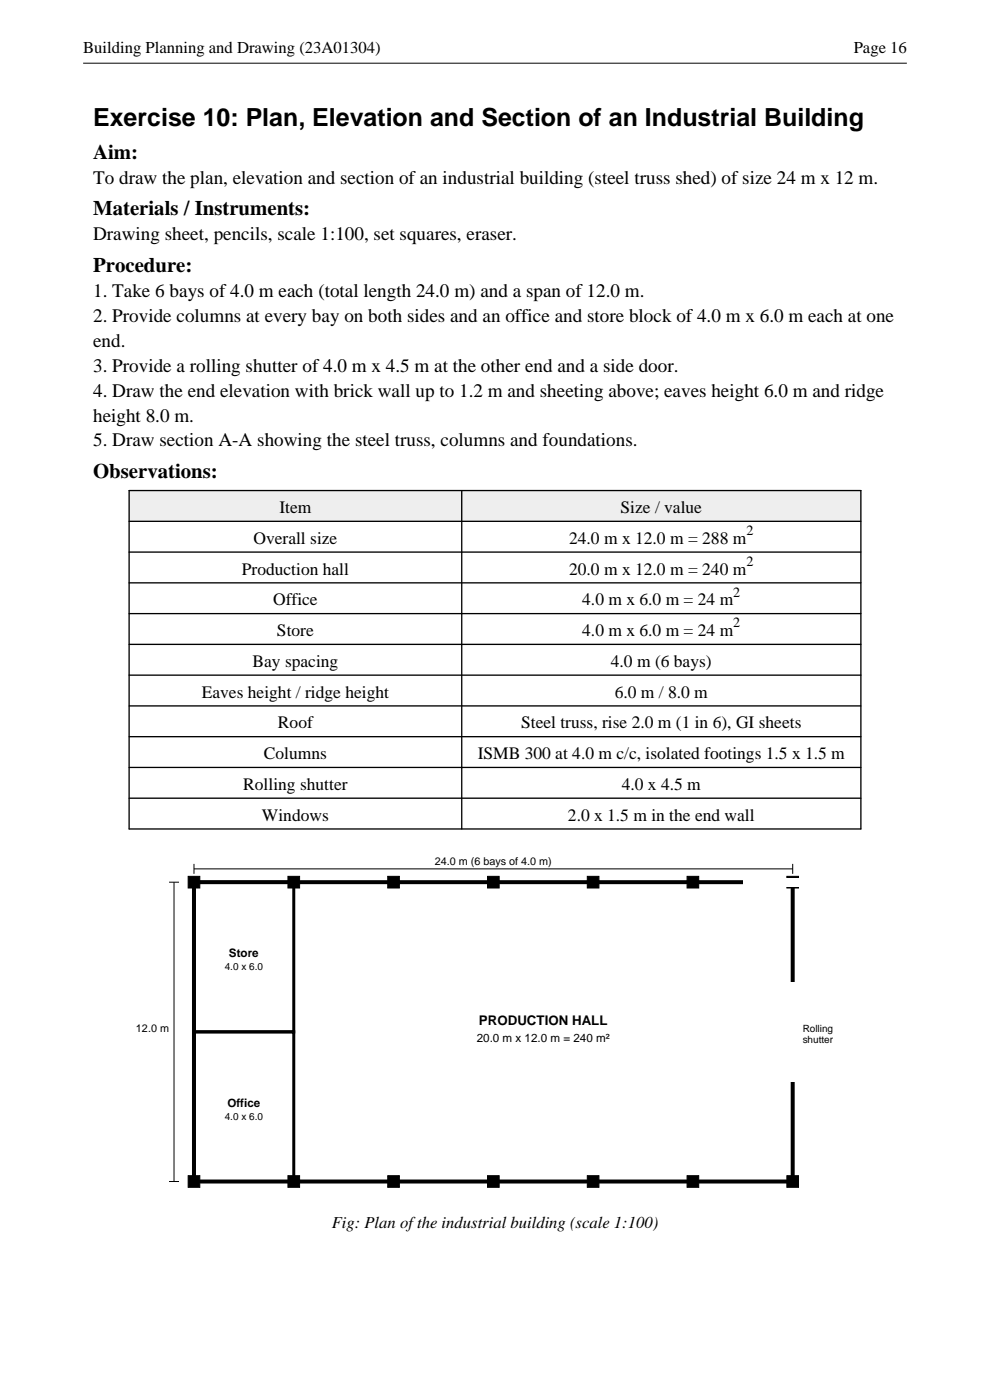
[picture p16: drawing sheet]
<svg xmlns="http://www.w3.org/2000/svg" width="210mm" height="297mm" viewBox="0 0 210 297" stroke-linecap="round" stroke-linejoin="round" font-family="sans-serif">
<defs><g id="words">
<text font-size="5.3" x="19.8" y="26.8">Exercise 10: Plan, Elevation and Section of an Industrial Building</text>
<g font-size="4.4">
<text x="19.8" y="33.7">Aim:</text>
<text x="19.8" y="45.7">Materials / Instruments:</text>
<text x="19.8" y="57.7">Procedure:</text>
<text x="19.8" y="101.4">Observations:</text>
</g>
<g font-size="4.1">
<text x="19.8" y="39">To draw the plan, elevation and section of an industrial building (steel truss shed) of size 24 m x 12 m.</text>
<text x="19.8" y="51">Drawing sheet, pencils, scale 1:100, set squares, eraser.</text>
<text x="19.8" y="63">1. Take 6 bays of 4.0 m each (total length 24.0 m) and a span of 12.0 m.</text>
<text x="19.8" y="68.3">2. Provide columns at every bay on both sides and an office and store block of 4.0 m x 6.0 m each at one</text>
<text x="19.8" y="73.6">end.</text>
<text x="19.8" y="78.8">3. Provide a rolling shutter of 4.0 m x 4.5 m at the other end and a side door.</text>
<text x="19.8" y="84.1">4. Draw the end elevation with brick wall up to 1.2 m and sheeting above; eaves height 6.0 m and ridge</text>
<text x="19.8" y="89.4">height 8.0 m.</text>
<text x="19.8" y="94.7">5. Draw section A-A showing the steel truss, columns and foundations.</text>
</g>
<g font-size="3.7">
<text x="59.3" y="108.8">Item</text>
<text x="131.6" y="108.8">Size / value</text>
<text x="53.8" y="115.4">Overall size</text>
<text x="120.7" y="115.4">24.0 m x 12.0 m = 288 m</text>
<text x="51.3" y="121.9">Production hall</text>
<text x="120.7" y="121.9">20.0 m x 12.0 m = 240 m</text>
<text x="57.9" y="128.4">Office</text>
<text x="123.5" y="128.4">4.0 m x 6.0 m = 24 m</text>
<text x="58.8" y="134.9">Store</text>
<text x="123.5" y="134.9">4.0 m x 6.0 m = 24 m</text>
<text x="53.6" y="141.5">Bay spacing</text>
<text x="129.6" y="141.5">4.0 m (6 bays)</text>
<text x="42.8" y="148">Eaves height / ridge height</text>
<text x="130.4" y="148">6.0 m / 8.0 m</text>
<text x="59" y="154.5">Roof</text>
<text x="110.5" y="154.5">Steel truss, rise 2.0 m (1 in 6), GI sheets</text>
<text x="56" y="161">Columns</text>
<text x="101.3" y="161">ISMB 300 at 4.0 m c/c, isolated footings 1.5 x 1.5 m</text>
<text x="51.6" y="167.6">Rolling shutter</text>
<text x="131.9" y="167.6">4.0 x 4.5 m</text>
<text x="55.6" y="174.1">Windows</text>
<text x="120.5" y="174.1">2.0 x 1.5 m in the end wall</text>
</g>
<g font-size="3.5">
<text x="17.6" y="11.3">Building Planning and Drawing (23A01304)</text>
<text x="181.1" y="11.3">Page 16</text>
<text x="70.4" y="260.5">Fig: Plan of the industrial building (scale 1:100)</text>
</g>
<g font-size="3">
<text x="158.3" y="113.5">2</text>
<text x="158.3" y="120">2</text>
<text x="155.5" y="126.6">2</text>
<text x="155.5" y="133.1">2</text>
</g>
<text font-size="2.8" x="101.6" y="217.5">PRODUCTION HALL</text>
<g font-size="2.5">
<text x="48.6" y="203">Store</text>
<text x="101.1" y="221">20.0 m x 12.0 m = 240 m²</text>
<text x="48.2" y="234.8">Office</text>
</g>
<g font-size="2.3">
<text x="92.2" y="183.4">24.0 m (6 bays of 4.0 m)</text>
<text x="28.8" y="218.9">12.0 m</text>
</g>
<g font-size="2.1">
<text x="47.7" y="205.8">4.0 x 6.0</text>
<text x="170.3" y="218.9">Rolling</text>
<text x="170.3" y="221.4">shutter</text>
<text x="47.7" y="237.6">4.0 x 6.0</text>
</g>
</g></defs>
<path d="M17.6 13.4h174.8" fill="none" stroke="#000" stroke-width=".21"/>
<path d="M27.4 104.1h155.2v6.5h-155.2z" fill-rule="evenodd" fill="#eee"/>
<path d="M27.4 104.1h155.2v71.8h-155.2zM27.4 110.6h155.2M27.4 117.1h155.2M97.9 104.1v71.8M27.4 123.6h155.2M27.4 130.2h155.2M27.4 136.7h155.2M27.4 143.2h155.2M27.4 149.8h155.2M27.4 156.3h155.2M27.4 162.8h155.2M27.4 169.3h155.2" fill="none" stroke="#000" stroke-width=".28"/>
<path d="M41.1 187.1h127v63.5h-127z" fill="none" stroke="#000" stroke-width=".85" stroke-linecap="butt"/>
<path d="M41.1 187.1h21.2v31.8h-21.2zM41.1 218.9h21.2v31.7h-21.2z" fill="none" stroke="#000" stroke-width=".63" stroke-linecap="butt"/>
<g fill="#000" stroke="#000" stroke-width=".21">
<path d="M39.9 185.9h2.5v2.5h-2.5z" fill-rule="evenodd"/>
<path d="M61.1 185.9h2.4v2.5h-2.4z" fill-rule="evenodd"/>
<path d="M82.2 185.9h2.5v2.5h-2.5z" fill-rule="evenodd"/>
<path d="M103.4 185.9h2.5v2.5h-2.5z" fill-rule="evenodd"/>
<path d="M124.6 185.9h2.4v2.5h-2.4z" fill-rule="evenodd"/>
<path d="M145.7 185.9h2.5v2.5h-2.5z" fill-rule="evenodd"/>
<path d="M166.9 185.9h2.5v2.5h-2.5z" fill-rule="evenodd"/>
<path d="M39.9 249.4h2.5v2.5h-2.5z" fill-rule="evenodd"/>
<path d="M61.1 249.4h2.4v2.5h-2.4z" fill-rule="evenodd"/>
<path d="M82.2 249.4h2.5v2.5h-2.5z" fill-rule="evenodd"/>
<path d="M103.4 249.4h2.5v2.5h-2.5z" fill-rule="evenodd"/>
<path d="M124.6 249.4h2.4v2.5h-2.4z" fill-rule="evenodd"/>
<path d="M145.7 249.4h2.5v2.5h-2.5z" fill-rule="evenodd"/>
<path d="M166.9 249.4h2.5v2.5h-2.5z" fill-rule="evenodd"/>
</g>
<g fill="#fff">
<path d="M157.6 186.3h19v1.7h-19z" fill-rule="evenodd"/>
<path d="M167.3 208.3h1.7v21.2h-1.7z" fill-rule="evenodd"/>
</g>
<path d="M35.9 187.1h2.1M36.9 187.1v63.5M41.1 184.3h127M41.1 183.3v2.1M168.1 183.3v2.1M35.9 250.6h2.1" fill="none" stroke="#000" stroke-width=".21"/>
<use href="#words"/>
</svg>
